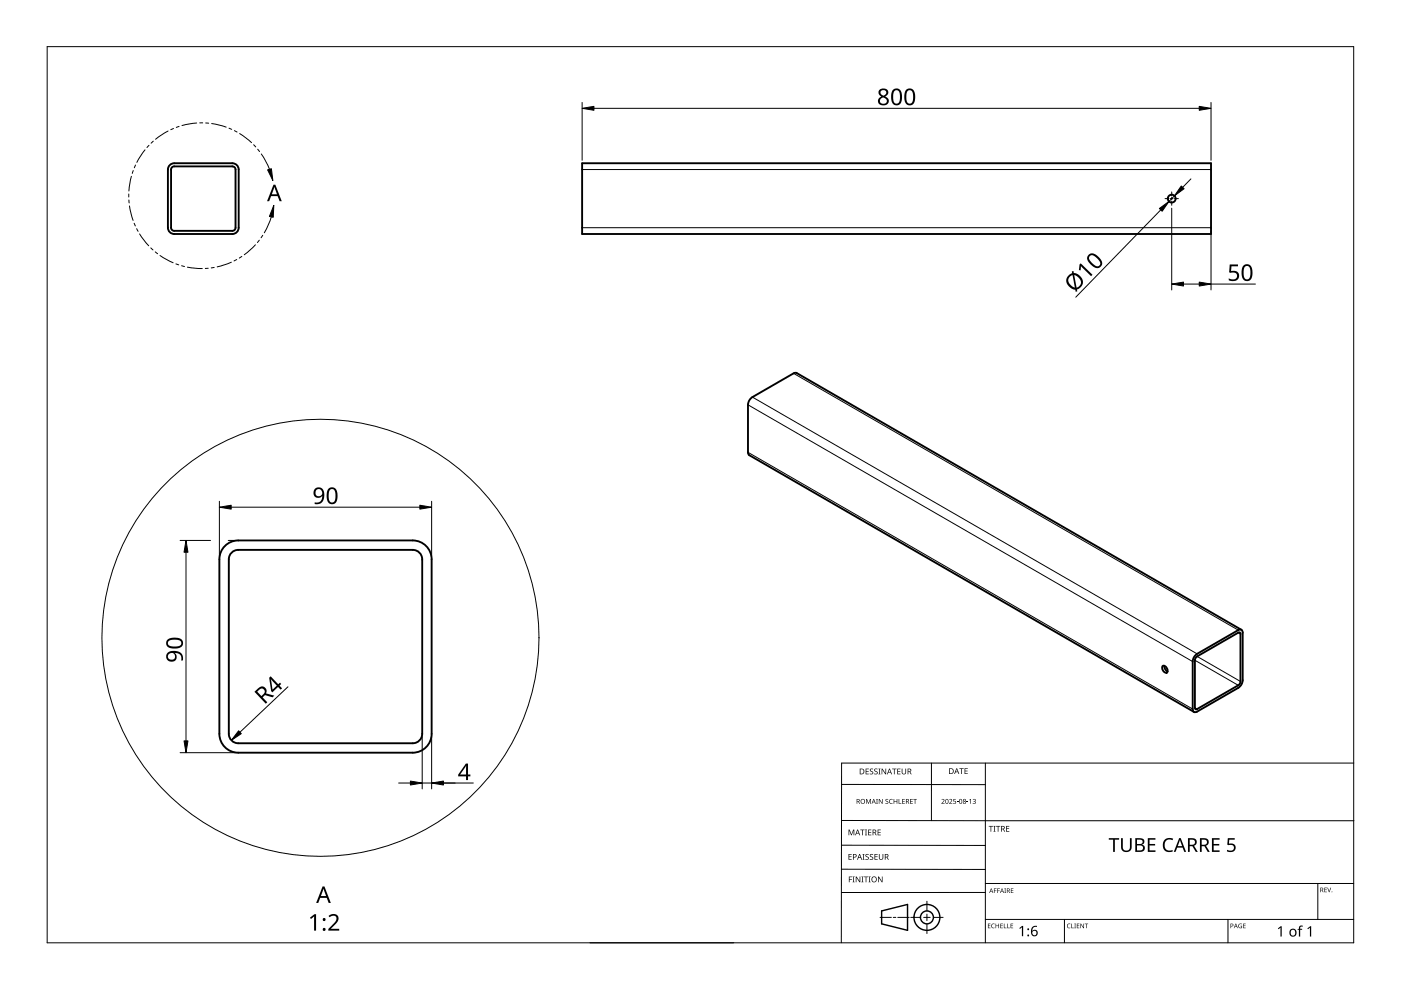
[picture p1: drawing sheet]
<svg xmlns="http://www.w3.org/2000/svg" width="297mm" height="210mm" viewBox="0 0 297 210" stroke-linecap="round" stroke-linejoin="round" font-family="sans-serif">
<g fill="none" stroke="#000" stroke-width=".4">
<path d="M36.1 34.9l.8-.3h12.4a1.33 1.33 0 0 1 1.3 1.3v12.4a1.33 1.33 0 0 1-1.3 1.3h-12.4a1.33 1.33 0 0 1-1.3-1.3v-12.4l.1-.4zM36.5 35.5l.4-.2h12.4a.67 .67 0 0 1 .6 .6v12.4a.67 .67 0 0 1-.6 .6h-12.4a.67 .67 0 0 1-.6-.6v-12.4zM123.4 34.6h133.4v15h-133.4zM47.7 115.8a4 4 0 0 1 2.8-1.2h37a4 4 0 0 1 4 4v37a4 4 0 0 1-4 4h-37a4 4 0 0 1-4-4v-37a4 4 0 0 1 1.2-2.8zM49.1 117.2l.9-.5 .5-.1h37a2 2 0 0 1 2 2v37a2 2 0 0 1-2 2h-37a2 2 0 0 1-2-2v-37l.1-.5zM253.6 138.8l8.9-5.2a.57 .57 0 0 1 .7-.1 .57 .57 0 0 1 .3 .6v10.1l-.3 .9-.7 .7-8.7 5.1a.57 .57 0 0 1-.7 0 .57 .57 0 0 1-.2-.6v-10l.1-.7zM253.7 139.3l8.8-5.2 .5 .1v10.3l-.1 .4-.4 .4-8.9 5.1-.3-.3v-10.1zM263.2 133.5l-94.3-54.4-.7 .1-8.7 5-.6 .7-.3 .9v10.1l.3 .6 94.2 54.4M246.6 141.2a.96 .96 0 0 1 .8 1.4 .96 .96 0 0 1-.8-1.4zM246.9 141.2l.1 .7 .6 .5"/>
<circle cx="248.4" cy="42.1" r=".83"/>
</g>
<path d="M123.4 35.9h133.4M123.4 48.3h133.4M168.2 79.2l94.3 54.4M158.6 85.8l94.3 54.5M158.6 95.9l94.3 54.4M159.5 84.2l94.3 54.4M253.3 140l9.2 5.3M253.8 139.2l9.2 5.3M262.5 134.1l.5 .3M253.3 150.1l.5 .2" fill="none" stroke="#000" stroke-width=".21"/>
<circle cx="67.9" cy="135.2" r="46.3" fill="none" stroke="#000" stroke-width=".21"/>
<path d="M10 9.9h277v190h-277z" fill="none" stroke="#000" stroke-width=".21"/>
<g fill="none" stroke="#000" stroke-width=".21">
<path d="M178.4 179.2l30.5 .1M178.4 166.3l30.5 .1M178.5 174h108.6M197.5 161.8v12.2M208.9 161.8v38.1M287 161.8h-108.6v38.1M125.1 199.9h30.5M178.4 184.3h30.5M186.6 194.5h2.4M189.4 194.5h.5M190.4 194.5h2.4M193.1 194.5h2.1"/>
<path d="M195.8 194.5h1.4M196.5 191.1v2M196.5 193.8v1.4M196.5 195.9v2M197.9 194.5h2.1M208.9 189.2h-30.5M208.9 187.3h78.1M208.9 194.9h78.1M225.7 194.9v5M260.4 194.9v5M279.4 187.3v7.6"/>
</g>
<g fill="none" stroke="#000" stroke-width=".3">
<path d="M186.9 193.1l5.5-1.3v5.5l-5.5-1.4z"/>
<circle cx="196.5" cy="194.5" r="1.37"/>
<circle cx="196.5" cy="194.5" r="2.74"/>
</g>
<g fill="#000">
<path d="M179.9 175.9h.2l.4 1 .4-1h.2v1.2h-.1v-1.1l-.4 1.1h-.2l-.4-1.1 .1 1.1h-.2zM182.4 175.9h.9v.1h-.4v1.1h-.1v-1.1h-.4zM183.4 175.9h.4l-.1 .1v1l.1 .1h-.4l.1-.1v-1zM183.6 169.4h.2l.3 .8 .4-.8h.2v1h-.2v-.9l-.4 .9-.4-.9 .1 .9h-.2zM183.5 163h.7v.1h-.5v.4h.5v.1h-.5v.4h.5v.2h-.7zM184.1 175.9h.6v.1h-.5v.4h.5v.1h-.5v.5h.5v.1h-.6zM184.5 163.1l.4-.2 .2 .1v.1a.25 .25 0 0 0-.4-.1 .25 .25 0 0 0 0 .4 .4 .4 0 0 1 .5 .3 .4 .4 0 0 1-.3 .5 .4 .4 0 0 1-.5-.2h.1a.27 .27 0 0 0 .4 .1 .27 .27 0 0 0-.1-.4l-.3-.3zM185.4 163.1l.4-.2 .3 .1-.1 .1a.25 .25 0 0 0-.4-.1 .25 .25 0 0 0 0 .4 .4 .4 0 0 1 .5 .3 .4 .4 0 0 1-.3 .5 .4 .4 0 0 1-.5-.2h.1a.27 .27 0 0 0 .4 .1 .27 .27 0 0 0 0-.4l-.4-.3zM185.8 169.4h.3l-.1 .1v.8l.1 .1h-.3l.1-.1zM186.2 163h.5l-.2 .1v1l.2 .1h-.5l.2-.1v-1zM186.1 175.9h.6v.1h-.5v.4h.5v.1h-.5v.5h.5v.1h-.6zM186.3 169.4h.2l.5 .8v-.8h.1v1h-.1l-.6-.8v.8h-.1z"/>
<path d="M186.9 163h.2l.6 1v-1h.2v1.2h-.2l-.6-1v1h-.2zM187.8 169.5l.3-.1h.2v.2a.25 .25 0 0 0-.3-.1 .25 .25 0 0 0-.1 .3 .25 .25 0 0 0 .3 .1 .32 .32 0 0 1 0 .5 .32 .32 0 0 1-.5-.1 .25 .25 0 0 0 .4 .1 .25 .25 0 0 0 0-.4l-.3-.2zM188.6 169.5l.4-.1h.3l-.1 .2a.41 .41 0 0 0-.6 .3 .41 .41 0 0 0 .6 .4 .48 .48 0 0 1-.6-.1 .48 .48 0 0 1 0-.7zM189.1 163h1v.1h-.4v1.1h-.2v-1.1h-.4zM189.5 169.4h.1v.4h.5v-.4h.1v1h-.1v-.5h-.5v.5h-.1zM190.5 169.4h.2v.9h.4v.1h-.6zM190.2 163h.7v.1h-.5v.4h.5v.1h-.5v.4h.5v.2h-.7zM191.3 169.4h.5v.1h-.4v.3h.4v.1h-.4v.4h.4v.1h-.5zM191.2 163h.1v.8a.32 .32 0 0 0 .3 .3 .32 .32 0 0 0 .4-.4v-.7h.1v.7a.47 .47 0 0 1-.5 .5 .47 .47 0 0 1-.4-.5zM193 169.4h.5v.1h-.4v.3h.4v.1h-.4v.4h.4v.1h-.5zM193.6 169.4h.8v.1h-.3v.9h-.2v-.9h-.3zM199.6 169.5a.37 .37 0 0 1 .6 0 .37 .37 0 0 1-.2 .6l-.2 .2h.5v.1h-.7l.3-.4a.27 .27 0 0 0 .2-.3 .27 .27 0 0 0-.4-.1z"/>
<path d="M201.2 169.5a.37 .37 0 0 1 .6 0 .37 .37 0 0 1-.2 .6l-.2 .2h.5v.1h-.7l.3-.4a.27 .27 0 0 0 .3-.3 .27 .27 0 0 0-.5-.1zM202.1 169.4h.5v.1h-.4v.3a.34 .34 0 0 1 .5 .2 .34 .34 0 0 1-.2 .4 .34 .34 0 0 1-.4-.1 .29 .29 0 0 0 .4 0 .29 .29 0 0 0 0-.4 .29 .29 0 0 0-.4 0zM202.9 170l.3 .1zM203.4 162.9h.9v.1h-.4v1.1h-.1v-1.1h-.4zM205 170l.3 .1zM204.5 162.9h.7v.1h-.5v.4h.4v.1h-.4v.5h.5v.1h-.7zM205.5 169.6l.4-.2v1h-.2v-.9zM206.2 169.5a.32 .32 0 0 1 .5-.1 .32 .32 0 0 1 0 .5 .33 .33 0 0 1 .1 .5 .33 .33 0 0 1-.6-.1 .26 .26 0 0 0 .4 .1 .26 .26 0 0 0 .1-.4l-.3-.2a.23 .23 0 0 0 .3 0 .23 .23 0 0 0-.1-.4 .23 .23 0 0 0-.3 .2zM209.6 175.1h.9v.2h-.3v1h-.2v-1h-.4zM210.6 175.1h.5l-.2 .1v1l.2 .1h-.5l.2-.1v-1zM211.2 175.1h.9v.2h-.4v1h-.2v-1h-.3zM213.3 175.1h.7v.2h-.5v.3h.5v.2h-.5v.4h.5v.1h-.7z"/>
<path d="M237.7 177.7h.4v1.9a.76 .76 0 0 0 .7 .7 .76 .76 0 0 0 .8-.7v-1.9h.3v1.9a1.12 1.12 0 0 1-1.1 1.1 1.12 1.12 0 0 1-1.1-1.1zM246.9 178.1a1.63 1.63 0 0 1 1.8-.3l-.1 .3a1.14 1.14 0 0 0-1.4 .2 1.14 1.14 0 0 0-.2 1.4 1.11 1.11 0 0 0 1.6 .5v.3a1.52 1.52 0 0 1-1.9-.5 1.52 1.52 0 0 1 .2-1.9zM260.3 177.7h1.5v.3h-1.2v.9a.98 .98 0 0 1 1.4 .8 .98 .98 0 0 1-1.3 1l-.6-.2v-.3a.84 .84 0 0 0 1 .2 .84 .84 0 0 0 .5-.8 .81 .81 0 0 0-1.2-.4l-.2-.1zM180 185.8h.7v.2h-.6v.4h.5v.1h-.5v.6h-.1zM179.9 181.1h.7v.1h-.5v.4h.4v.1h-.4v.5h.5v.1h-.7zM180.8 185.8h.4l-.1 .2v.9l.1 .2h-.4l.1-.2v-.9zM181.4 185.8h.2l.7 1.1v-1.1h.1v1.3h-.2l-.6-1v1h-.2zM182.6 185.8h.5l-.2 .2v.9l.2 .2h-.5l.2-.2v-.9zM182.9 181.1h.4l-.1 .1v1l.1 .1h-.4l.1-.1v-1zM183.2 185.8h.9v.2h-.4v1.1h-.2v-1.1h-.3zM183.5 181.2l.5-.1h.2v.2a.25 .25 0 0 0-.4-.1 .25 .25 0 0 0 0 .4 .4 .4 0 0 1 .4 .3 .4 .4 0 0 1-.2 .4 .4 .4 0 0 1-.5-.2 .27 .27 0 0 0 .5 .1 .27 .27 0 0 0-.1-.4l-.4-.3zM184.2 185.8h.4l-.1 .2v.9l.1 .2h-.4l.1-.2v-.9z"/>
<path d="M184.5 181.2l.4-.1h.2v.2a.25 .25 0 0 0-.4-.1 .25 .25 0 0 0 0 .4 .4 .4 0 0 1 .5 .3 .4 .4 0 0 1-.3 .4 .4 .4 0 0 1-.5-.2h.1a.27 .27 0 0 0 .4 .1 .27 .27 0 0 0-.1-.4l-.3-.3zM185.4 181.1h.7v.1h-.5v.4h.5v.1h-.5v.5h.5v.1h-.7zM186.2 185.8h.1l.7 1.1v-1.1h.1v1.3h-.2l-.6-1v1h-.1zM186.3 181.1h.2v.8a.32 .32 0 0 0 .3 .3 .32 .32 0 0 0 .3-.3v-.8h.2v.8a.47 .47 0 0 1-.5 .4 .47 .47 0 0 1-.5-.4zM209.5 195.8h.5l-.4 .1v.3h.4l-.4 .1v.4l.4 .1h-.5zM210.3 196l.3-.2 .3 .1v.1a.39 .39 0 0 0-.6 .3 .39 .39 0 0 0 .6 .4 .46 .46 0 0 1-.7-.1 .46 .46 0 0 1 .1-.6zM210.7 188.4h.6l-.4 .1v.3h.4l-.4 .1v.4h-.2zM211.4 188.4h.6l-.4 .1v.3h.4l-.4 .1v.4h-.2zM211.1 195.8h.1v.4h.5v-.4h.1v1h-.1v-.5h-.5v.5h-.1zM212.1 195.8h.5l-.4 .1v.3h.4l-.4 .1v.4l.4 .1h-.5zM212.8 195.8h.2v.9l.4 .1h-.6zM212.9 188.4h.4l-.1 .1 .1 .8h-.4l.2-.1z"/>
<path d="M213.6 195.8h.1v.9l.4 .1h-.5zM214.3 195.8h.5l-.4 .1v.3h.4l-.4 .1v.4l.4 .1h-.5zM214.3 188.4h.6l-.5 .1v.3h.4l-.4 .1v.3l.5 .1h-.6zM216.1 196.8l.6-.5h.2v2.2h-.2v-1.9l-.4 .4zM226.3 196l.4-.2 .3 .1-.1 .1a.39 .39 0 0 0-.6 .3 .39 .39 0 0 0 .6 .4 .46 .46 0 0 1-.6-.1 .46 .46 0 0 1 0-.6zM227.1 195.8h.2v.9l.4 .1h-.6zM227.8 195.8h.3l-.1 .1 .1 .9h-.3l.1-.1zM228.3 195.8h.5l-.4 .1v.3h.4l-.4 .1v.4l.4 .1h-.5zM229.1 195.8h.1l.5 .8v-.8h.1v1h-.1l-.5-.8v.8h-.1zM230 195.8h.7l-.3 .1v.9h-.1v-.9zM235.1 177.7h2.2v.3h-.9v2.6h-.4v-2.6h-.9zM243.4 177.7h1.6v.3h-1.3v.9h1.2v.4h-1.2v1h1.3v.3h-1.6z"/>
<path d="M257 177.7h1.6v.3h-1.3v.9h1.2v.4h-1.2v1h1.3v.3h-1.6zM262.7 196l.6-.1-.1 .1a.4 .4 0 0 0-.5 .3 .4 .4 0 0 0 .5 .4v-.3l-.2-.1h.3v.5a.53 .53 0 0 1-.7-.1 .53 .53 0 0 1 .1-.7zM263.6 195.8h.5l-.4 .1v.3h.4l-.4 .1v.4l.4 .1h-.5zM270.9 196.8l.6-.4h.2v2.2h-.2v-1.9l-.4 .3zM275.5 196.4l.7-.1v.2h-.4l-.1 .2v.2h.4v.2h-.4v1.5h-.3v-1.5h-.3l.3-.2zM277.2 196.8l.6-.4h.2v2.2h-.3v-1.9l-.4 .3zM280.8 188.2h.5l-.4 .1v.3h.4l-.4 .1v.4l.4 .1h-.5zM281.4 188.2h.1l.3 .8 .3-.8h.1l-.3 1h-.1z"/>
<path d="M181.6 169.4h.3a.29 .29 0 0 1 .4 .2 .29 .29 0 0 1-.2 .4l.3 .4h-.2l-.2-.4h-.2v.4h-.2zM181.8 169.5v.4h.1a.2 .2 0 0 0 .2-.2 .2 .2 0 0 0-.2-.2z"/>
<path d="M181.8 175.9h.1l.5 1.2h-.2l-.1-.4h-.5l-.2 .4h-.1zM181.8 176l-.2 .6h.4z"/>
<path d="M182.3 163h.4a.61 .61 0 0 1 .6 .6 .61 .61 0 0 1-.7 .6h-.3zM182.4 163.1v.9h.2a.48 .48 0 0 0 .5-.4 .48 .48 0 0 0-.5-.5z"/>
<path d="M182.4 169.9a.51 .51 0 0 1 1 0 .51 .51 0 0 1-1 0zM182.6 169.9a.4 .4 0 0 0 .8 0 .4 .4 0 0 0-.8 0z"/>
<path d="M185 175.9h.3a.35 .35 0 0 1 .5 .2 .35 .35 0 0 1-.3 .5l.4 .5h-.2l-.3-.5h-.2v.5h-.2zM185.2 176v.5h.1a.23 .23 0 0 0 .3-.3 .23 .23 0 0 0-.3-.2z"/>
<path d="M185.2 169.4l.5 1-.3-.3h-.4l-.2 .3zM185.2 169.5l-.1 .5h.3z"/>
<path d="M188.5 163h.2l.4 1.2h-.1l-.2-.4h-.5l-.1 .4h-.2zM188.6 163.1l-.2 .6h.4z"/>
<path d="M192.1 169.4h.3a.29 .29 0 0 1 .3 .2 .29 .29 0 0 1-.2 .4l.3 .4h-.1l-.3-.4h-.2v.4h-.1zM192.2 169.5v.4h.2a.2 .2 0 0 0 .2-.2 .2 .2 0 0 0-.3-.2z"/>
<path d="M192.4 163h.4a.35 .35 0 0 1 .4 .2 .35 .35 0 0 1-.2 .4l.3 .6h-.2l-.3-.5h-.2v.5h-.2zM192.6 163.1v.4h.2a.23 .23 0 0 0 .3-.2 .23 .23 0 0 0-.3-.2z"/>
<path d="M200.5 169.5l.4-.1 .2 .2v.5l-.2 .3h-.3l-.1-.2zM200.6 169.6v.1a.37 .37 0 0 0-.1 .4 .37 .37 0 0 0 .4 .2 .4 .4 0 0 0 .1-.5 .4 .4 0 0 0-.4-.2z"/>
<path d="M201.2 162.9h.4a.61 .61 0 0 1 .6 .6 .61 .61 0 0 1-.6 .6h-.4zM201.4 163v1h.1a.48 .48 0 0 0 .5-.5 .48 .48 0 0 0-.4-.5z"/>
<path d="M202.8 162.9h.1l.5 1.2h-.2l-.1-.4h-.5l-.1 .4h-.2zM202.8 163l-.1 .6h.3z"/>
<path d="M203.5 169.5l.3-.1 .2 .2v.5l-.2 .3h-.3l-.1-.2zM203.5 169.6v.1a.37 .37 0 0 0-.1 .4 .37 .37 0 0 0 .4 .2 .4 .4 0 0 0 .2-.5 .4 .4 0 0 0-.5-.2z"/>
<path d="M204.2 169.5a.29 .29 0 0 1 .5-.1 .29 .29 0 0 1-.1 .5 .29 .29 0 0 1 .1 .4 .29 .29 0 0 1-.4 0 .29 .29 0 0 1 .1-.4zM204.3 170.2a.2 .2 0 0 0 .4 0 .2 .2 0 0 0-.4 0zM204.3 169.7a.2 .2 0 0 0 .4 0 .2 .2 0 0 0-.4 0z"/>
<path d="M212.3 175.1h.3a.35 .35 0 0 1 .4 .3 .35 .35 0 0 1-.2 .4l.3 .5h-.2l-.3-.5h-.2v.5h-.1zM212.4 175.2v.5h.2a.23 .23 0 0 0 .3-.2 .23 .23 0 0 0-.3-.3z"/>
<path d="M240.7 177.7h.8a.76 .76 0 0 1 1 .3 .76 .76 0 0 1-.2 1l-.2 .1a.8 .8 0 0 1 .6 .9 .8 .8 0 0 1-1 .6h-1zM241.1 179.3v1h.6a.55 .55 0 0 0 .6-.5 .55 .55 0 0 0-.7-.5zM241.1 178v.9h.5a.5 .5 0 0 0 .7-.5 .5 .5 0 0 0-.8-.4z"/>
<path d="M251.9 177.7h.8a.84 .84 0 0 1 1 .6 .84 .84 0 0 1-.5 1l.8 1.3h-.5l-.7-1.2h-.6v1.2h-.3zM252.2 178v1.1h.5a.56 .56 0 0 0 .7-.5 .56 .56 0 0 0-.7-.6z"/>
<path d="M254.4 177.7h.8a.84 .84 0 0 1 1 .6 .84 .84 0 0 1-.5 1l.8 1.3h-.4l-.7-1.2h-.6v1.2h-.4zM254.8 178v1.1h.4a.56 .56 0 0 0 .7-.5 .56 .56 0 0 0-.7-.6z"/>
<path d="M180.8 181.1h.4a.41 .41 0 0 1 .4 .5 .41 .41 0 0 1-.6 .2v.5h-.2zM181 181.2v.5a.29 .29 0 0 0 .5-.3 .29 .29 0 0 0-.5-.2z"/>
<path d="M182.2 181.1h.1l.5 1.2h-.2l-.1-.4h-.5l-.1 .4h-.2zM182.3 181.2l-.2 .6h.3z"/>
<path d="M184.7 186.5a.61 .61 0 0 1 1.2 0 .61 .61 0 0 1-1.2 0zM184.9 186.5a.45 .45 0 0 0 .9 0 .45 .45 0 0 0-.9 0z"/>
<path d="M187.6 181.1h.3a.35 .35 0 0 1 .5 .2 .35 .35 0 0 1-.3 .4l.4 .6h-.2l-.3-.5h-.3v.5h-.1zM187.7 181.2v.5h.2a.23 .23 0 0 0 .3-.3 .23 .23 0 0 0-.3-.2z"/>
<path d="M210.1 188.4l.5 .9-.2-.3h-.4l-.3 .3zM210.2 188.5l-.2 .4h.3z"/>
<path d="M212.4 188.4l.5 .9-.3-.3h-.3l-.3 .3zM212.4 188.5l-.1 .4h.3z"/>
<path d="M213.5 188.4h.2a.28 .28 0 0 1 .4 .2 .28 .28 0 0 1-.2 .3l.3 .4-.4-.4h-.2v.4h-.1zM213.6 188.5v.3h.1a.19 .19 0 0 0 .3-.2 .19 .19 0 0 0-.3-.1z"/>
<path d="M218.9 196.5l.3-.2a.38 .38 0 0 1 .7 .2 .74 .74 0 0 0-1 .9 .7 .7 0 0 1 1 .2 .7 .7 0 0 1-.4 1 .7 .7 0 0 1-.9-.6v-.9zM218.8 197.8a.5 .5 0 0 0 1 0 .5 .5 0 0 0-1 0z"/>
<path d="M250 177.7h.3l1.2 2.9h-.4l-.4-.9h-1.1l-.4 .9h-.3zM250.2 178.1l-.5 1.3h.9z"/>
<path d="M260.9 195.8h.2a.32 .32 0 0 1 .4 .4 .32 .32 0 0 1-.5 .2v.4h-.1zM261 195.9v.4a.24 .24 0 0 0 .4-.2 .24 .24 0 0 0-.4-.2z"/>
<path d="M262 195.8l.4 1-.2-.3h-.4l-.2 .3zM262 196l-.1 .4h.3z"/>
<path d="M273.6 197.1a.82 .82 0 0 1 1.2 .1 .82 .82 0 0 1-.2 1.2 .82 .82 0 0 1-1.2-.4zM273.8 197.2a.6 .6 0 0 0-.1 .8 .6 .6 0 0 0 .8 .2l.1-.3a.53 .53 0 0 0-.1-.6 .53 .53 0 0 0-.7-.1z"/>
<path d="M279.9 188.2h.3a.28 .28 0 0 1 .3 .2 .28 .28 0 0 1-.1 .3l.2 .5-.3-.4h-.2v.4h-.2zM280.1 188.3v.4h.1a.19 .19 0 0 0 .2-.2 .19 .19 0 0 0-.2-.2z"/>
<circle cx="218" cy="198.3" r=".2"/>
<circle cx="218" cy="197" r=".2"/>
<circle cx="282.4" cy="189.1" r=".09"/>
</g>
<path d="M58 39.2h.4l1.3 3.5h-.4l-.4-1.1h-1.4l-.4 1.1h-.5zM58.2 39.6l-.6 1.6h1.1z" fill="#000"/>
<g fill="none" stroke="#000" stroke-width=".21">
<path d="M27.9 37.4l-.6 3.1M28.2 36.2l-.2 .6M28.7 35l-.2 .6M30.7 31.8l-1.7 2.6M31.6 30.8l-.4 .5M32.5 29.9l-.5 .5M35.6 27.8l-2.6 1.7M36.8 27.2l-.6 .3M38 26.8l-.6 .2M41.7 26.1l-3.1 .5M43 26l-.7 .1M43.6 26.1h.6"/>
<path d="M44.9 26.2l3.1 .8M48.5 27.2l.6 .2M49.7 27.7l.6 .3M50.8 28.3l2.5 1.9M53.8 30.7l.4 .5M54.6 31.6l.4 .5M55.4 32.6l1 1.6 .7 1.7M27.3 41.1v.7M27.3 42.4l.1 .6M27.5 43.7l.7 3M28.4 47.3l.3 .6M29 48.5l.3 .5"/>
<path d="M29.6 49.6l1.9 2.5M32 52.6l.4 .4M32.9 53.4l.5 .4M33.9 54.2l2.8 1.5M37.3 55.9l.6 .3M38.5 56.3l.6 .2M39.7 56.6l3.2 .3M44.2 56.9h-.7M45.4 56.7l-.6 .1M49 55.6l-3 1M50.2 55l-.6 .3M51.3 54.4l-.6 .3"/>
<path d="M54.2 51.9l-2.4 2.1M55 50.9l-.4 .5M55.7 49.9l-.3 .5M57.5 46l-.6 1.7-.9 1.6"/>
</g>
<path d="M56.7 36l.8-.2 .4 2.5zM58.1 43.5l-.2 2.6-.8-.2z" fill="#000" stroke="#000" stroke-width=".21"/>
<g fill="#000">
<path d="M229.1 55.8l2.5 2.5-.3 .3-2.1-2.2-.1 .9h-.4l.2-1.2zM260.7 56.1h1.8v.4h-1.4l-.1 1a1.17 1.17 0 0 1 1.7 .9 1.17 1.17 0 0 1-1.6 1.2l-.6-.2v-.4a1.03 1.03 0 0 0 1.1 .3 1.03 1.03 0 0 0 .7-.8 .93 .93 0 0 0-1.5-.6l-.2-.2zM65.7 194.6l1-.8h.3v3.5h-.4v-3l-.7 .6zM69.7 194.2a1.16 1.16 0 0 1 1.3-.4 1.16 1.16 0 0 1 .8 1.1l-.4 .7-1.2 1.3h1.7v.4h-2.3v-.3l1.1-1.2a.98 .98 0 0 0 .3-1.6h-.5l-.6 .3z"/>
<path d="M186.4 19.1a1.03 1.03 0 0 1 1.3-.3 1.03 1.03 0 0 1 .5 1.2l-.5 .4a1 1 0 0 1 .7 1.3 1 1 0 0 1-1.4 .6 .94 .94 0 0 1-.9-.8 .94 .94 0 0 1 .8-1 .92 .92 0 0 1-.5-1.4zM186.6 21.4a.69 .69 0 0 0 1.3 0 .69 .69 0 0 0-1.3 0zM186.7 19.7a.6 .6 0 0 0 1.2 0 .6 .6 0 0 0-1.2 0z"/>
<path d="M189.4 19a1.16 1.16 0 0 1 1.3-.1 1.16 1.16 0 0 1 .5 1.2 1.69 1.69 0 0 1-1 2.2 1.27 1.27 0 0 1-1.3-1.5l.1-1.2zM189.6 19.3a2.16 2.16 0 0 0 .3 2.7 .82 .82 0 0 0 .9-1.1 1.35 1.35 0 0 0-.7-1.8z"/>
<path d="M192.2 19a1.16 1.16 0 0 1 1.3-.1 1.16 1.16 0 0 1 .5 1.2 1.69 1.69 0 0 1-1 2.2 1.27 1.27 0 0 1-1.3-1.5l.1-1.2zM192.4 19.3a2.16 2.16 0 0 0 .3 2.7 .82 .82 0 0 0 .9-1.1 1.35 1.35 0 0 0-.7-1.8z"/>
<path d="M227.2 57.5h.4l.1 .4a1.81 1.81 0 0 1 1.8 1.4 1.81 1.81 0 0 1-1 2l-.2 .1 .1 .4-.3 .1-.1-.5a1.84 1.84 0 0 1-1.7-1.1 1.84 1.84 0 0 1 .4-2.1l.6-.3zM227.8 58.3l.5 2.7a1.23 1.23 0 0 0 .9-1.1 1.23 1.23 0 0 0-.8-1.3zM226.8 58.7l-.1 .2a1.34 1.34 0 0 0 .8 1.9l.4 .2-.5-2.7z"/>
<path d="M230.8 54a1.4 1.4 0 0 1 2.1 .5 1.36 1.36 0 0 1 .4 2.1 1.57 1.57 0 0 1-2.2-.6l-.6-1.2zM231.1 54.3a1.34 1.34 0 0 0 .7 1.7l.3 .2a.69 .69 0 0 0 1 .1 .69 .69 0 0 0-.1-1.1 1.9 1.9 0 0 0-1.8-1z"/>
<path d="M263.7 56.3a1.16 1.16 0 0 1 1.3-.1 1.16 1.16 0 0 1 .5 1.2 1.69 1.69 0 0 1-1 2.2 1.27 1.27 0 0 1-1.3-1.6l.1-1.1zM263.9 56.6a2.16 2.16 0 0 0 .3 2.6 .82 .82 0 0 0 .9-1 1.35 1.35 0 0 0-.7-1.8z"/>
<path d="M66.8 103.6a1.22 1.22 0 0 1 1.4-.1 1.22 1.22 0 0 1 .6 1.4 1.64 1.64 0 0 1-2.1 2v-.4a1.16 1.16 0 0 0 1.2-.2 1.16 1.16 0 0 0 .4-1.1 1.08 1.08 0 0 1-1.6 .1 1.08 1.08 0 0 1 .1-1.7zM66.8 104.5a.8 .8 0 0 0 1.6 0 .8 .8 0 0 0-1.6 0z"/>
<path d="M69.7 103.6a1.16 1.16 0 0 1 1.3-.1 1.16 1.16 0 0 1 .5 1.2 1.69 1.69 0 0 1-1 2.2 1.27 1.27 0 0 1-1.2-1.6v-1zM69.9 103.9a2.16 2.16 0 0 0 .3 2.6 .82 .82 0 0 0 .9-1 1.35 1.35 0 0 0-.7-1.8z"/>
<path d="M35.5 138.4a2.18 2.18 0 0 1 3.2 .7l.1 .9h-.4a1.16 1.16 0 0 0-.2-1.2 1.16 1.16 0 0 0-1.1-.3 1.08 1.08 0 0 1 .1 1.6 1.08 1.08 0 0 1-1.7-.1 1.16 1.16 0 0 1 0-1.6zM35.6 139.2a.76 .76 0 0 0 1.5 0 .76 .76 0 0 0-1.5 0z"/>
<path d="M35.5 135.7a2.6 2.6 0 0 1 3.2 .1 1.22 1.22 0 0 1-.2 1.3 1.22 1.22 0 0 1-1.3 .4 1.53 1.53 0 0 1-2-1zM35.8 135.9a.75 .75 0 0 0 0 .9 .75 .75 0 0 0 .9 .3l1-.1a.69 .69 0 0 0 .8-.7 .69 .69 0 0 0-.8-.6h-1.3z"/>
<path d="M54 146.7l.7-.7a1 1 0 0 1 1.3-.3 1 1 0 0 1 .4 1.3l1.8 .5-.4 .3-1.6-.4-.5 .5 1 1-.4 .3zM54.5 146.6l.9 1 .4-.4a.67 .67 0 0 0 .1-1 .67 .67 0 0 0-1 .1z"/>
<path d="M57.1 143.7l.3-.3 1.6 1.7 .4-.4 .2 .3-.3 .4 .5 .5-.3 .3-.5-.5-1.3 1.1-.2-.3zM57.4 144l.4 2.2 .9-.8z"/>
<path d="M98.8 161.9h.4v2.3h.5v.4h-.5v.8h-.4v-.8h-1.7v-.4zM98.8 162.3l-1.2 1.9h1.2z"/>
<path d="M68.4 187.9h.4l1.3 3.5h-.4l-.4-1h-1.4l-.4 1h-.5zM68.6 188.4l-.6 1.6h1.1z"/>
<circle cx="68.7" cy="197.1" r=".31"/>
<circle cx="68.7" cy="195" r=".32"/>
</g>
<g fill="none" stroke="#000" stroke-width=".21">
<path d="M123.4 21.7v12.3M125.9 23h128.4M252.5 37.9l-1.7 1.8M256.8 21.7v12.3M246.1 44.5l-18 18.5M248.4 44.2v17.3M249 41.5l-1.2 1.2M256.8 48.9v12.6M250.9 60.2h3.4M256.8 60.2h9.4M38.2 114.6h6.4M39.4 117.1v40"/>
<path d="M46.5 106.3v11.7M48.4 114.6h1.5M49 107.5h40M91.5 106.3v11.7M38.2 159.6h11.7M61.1 145.6l-12 11.4M89.5 156.2v11.1M91.5 156.2v11.1M84.5 166h2.5M89.5 166h10.9"/>
</g>
<g fill="#000" stroke="#000" stroke-width=".21">
<path d="M123.4 23l2.5-.4v.8zM254.3 22.6l2.5 .4-2.5 .4zM245.8 44.2l2-1.5-1.4 2.1zM250.5 39.4l.5 .6-2 1.5zM254.3 59.8l2.5 .4-2.5 .4zM248.4 60.2l2.5-.4v.8zM39.4 114.6l.5 2.5h-.9zM46.5 107.5l2.5-.4v.9zM89 107.1l2.5 .4-2.5 .5zM39 157.1h.9l-.5 2.5zM50.6 154.9l.6 .6-2.1 1.5zM87 165.6l2.5 .4-2.5 .4z"/>
<path d="M91.5 166l2.5-.4v.8z"/>
</g>
<path d="M247 42.1h.8M248.1 42.1h.6M248.4 40.7v.8M248.4 41.8v.6M248.4 42.7v.8M249 42.1h.8" fill="none" stroke="#000" stroke-width=".21"/>
</svg>
